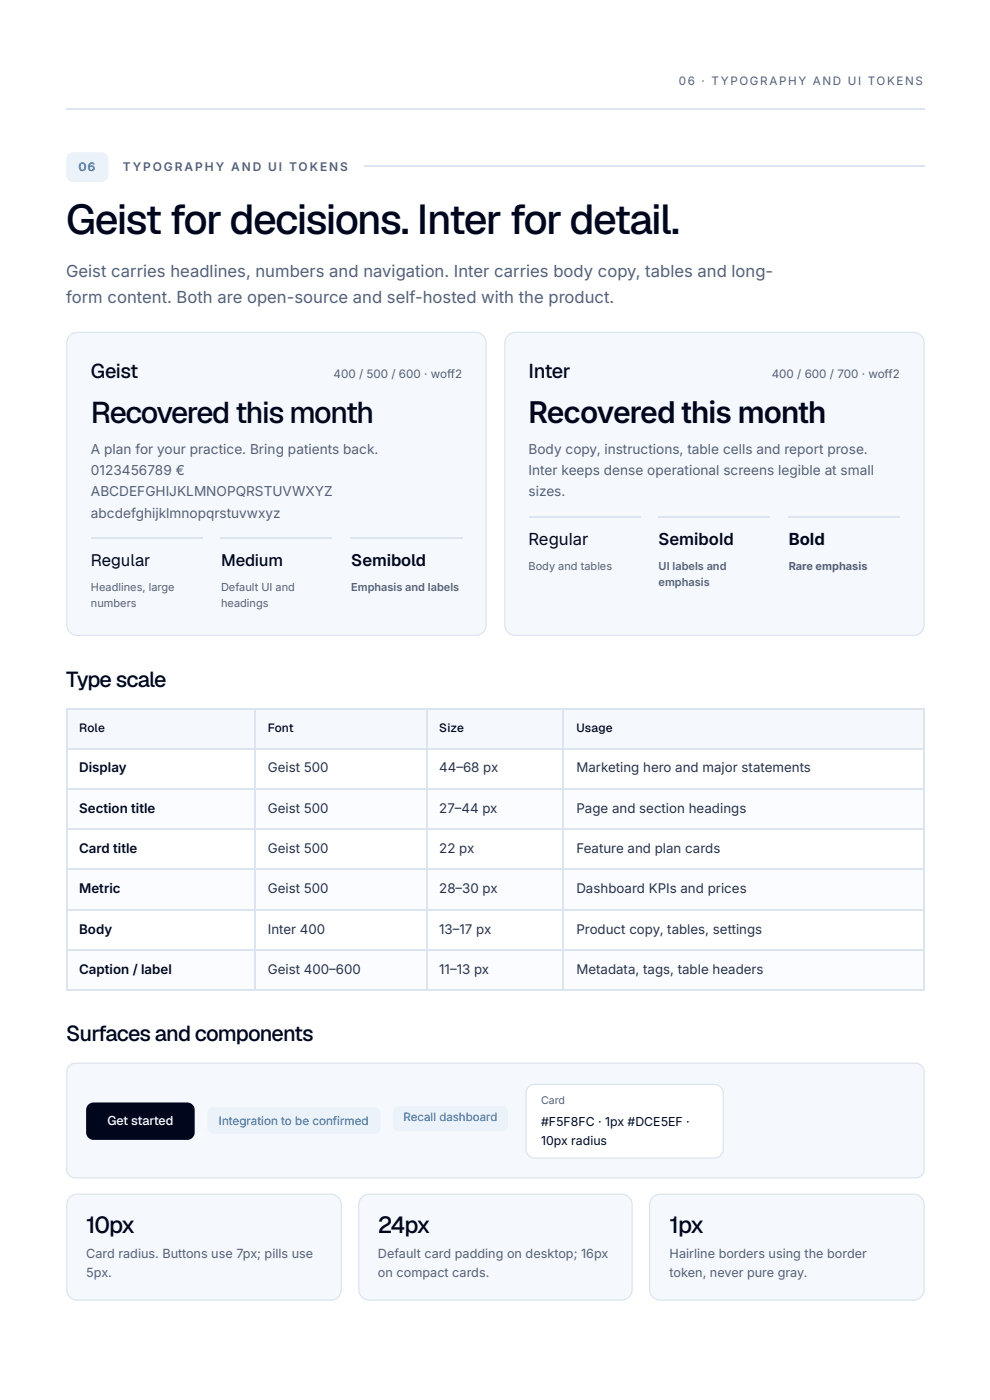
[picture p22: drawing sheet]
<svg xmlns="http://www.w3.org/2000/svg" width="210mm" height="297mm" viewBox="0 0 210 297" stroke-linecap="round" stroke-linejoin="round" font-family="sans-serif">
<defs><g id="words">
<text font-size="8.8" fill="#00061c" x="14" y="49.7">Geist for decisions. Inter for detail.</text>
<g font-size="6.3" fill="#00061c">
<text x="19.3" y="89.7">Recoveredthismonth</text>
<text x="112.1" y="89.7">Recovered this month</text>
</g>
<g font-size="4.9" fill="#00061c">
<text x="18.3" y="261.7">10px</text>
<text x="80.1" y="261.7">24px</text>
<text x="142" y="261.7">1px</text>
</g>
<g font-size="4.6" fill="#00061c">
<text x="14" y="145.8">Type scale</text>
<text x="14" y="220.9">Surfaces and components</text>
</g>
<g font-size="4.2" fill="#00061c">
<text x="19.3" y="80.2">Geist</text>
<text x="112.1" y="80.2">Inter</text>
</g>
<g font-size="3.5" fill="#526078">
<text x="14" y="58.7">Geist carries headlines, numbers and navigation. Inter carries body copy, tables and long-</text>
<text x="14" y="64.3">form content. Both are open-source and self-hosted with the product.</text>
</g>
<g font-size="3.5" fill="#00061c">
<text x="112.1" y="115.6">Regular</text>
<text x="139.6" y="115.6">Semibold</text>
<text x="167.2" y="115.6">Bold</text>
<text x="19.3" y="120.1">Regular</text>
<text x="46.9" y="120.1">Medium</text>
<text x="74.4" y="120.1">Semibold</text>
</g>
<g font-size="2.9" fill="#526078">
<text x="19.3" y="96.3">A plan for your practice. Bring patients back.</text>
<text x="19.3" y="100.8">0123456789 €</text>
<text x="112.1" y="96.3">Body copy, instructions, table cells and report prose.</text>
<text x="112.1" y="100.8">Inter keeps dense operational screens legible at small</text>
<text x="19.3" y="105.3">ABCDEFGHIJKLMNOPQRSTUVWXYZ</text>
<text x="112.1" y="105.3">sizes.</text>
<text x="19.3" y="109.8">abcdefghijklmnopqrstuvwxyz</text>
</g>
<g font-size="2.8" fill="#00061c">
<text x="16.8" y="163.8">Display</text>
<text x="16.8" y="172.5">Section title</text>
<text x="16.8" y="181">Card title</text>
<text x="16.8" y="189.4">Metric</text>
<text x="16.8" y="198.2">Body</text>
<text x="16.8" y="206.6">Caption / label</text>
</g>
<g font-size="2.8" fill="#26324a">
<text x="56.8" y="163.8">Geist 500</text>
<text x="93.1" y="163.8">44–68 px</text>
<text x="122.2" y="163.8">Marketing hero and major statements</text>
<text x="56.8" y="172.5">Geist 500</text>
<text x="93.1" y="172.5">27–44 px</text>
<text x="122.2" y="172.5">Page and section headings</text>
<text x="56.8" y="181">Geist 500</text>
<text x="93.1" y="181">22 px</text>
<text x="122.2" y="181">Feature and plan cards</text>
<text x="56.8" y="189.4">Geist 500</text>
<text x="93.1" y="189.4">28–30 px</text>
<text x="122.2" y="189.4">Dashboard KPIs and prices</text>
<text x="56.8" y="198.2">Inter 400</text>
<text x="93.1" y="198.2">13–17 px</text>
<text x="122.2" y="198.2">Product copy, tables, settings</text>
<text x="56.8" y="206.6">Geist 400–600</text>
<text x="93.1" y="206.6">11–13 px</text>
<text x="122.2" y="206.6">Metadata, tags, table headers</text>
</g>
<text font-size="2.7" fill="#fff" x="22.8" y="238.7">Get started</text>
<g font-size="2.7" fill="#526078">
<text x="18.3" y="267">Card radius. Buttons use 7px; pills use</text>
<text x="80.1" y="267">Default card padding on desktop; 16px</text>
<text x="142" y="267">Hairline borders using the border</text>
<text x="18.3" y="270.9">5px.</text>
<text x="80.1" y="270.9">on compact cards.</text>
<text x="142" y="270.9">token, never pure gray.</text>
</g>
<g font-size="2.6" fill="#00061c">
<text x="114.7" y="238.9">#F5F8FC · 1px #DCE5EF ·</text>
<text x="114.7" y="242.9">10px radius</text>
</g>
<g font-size="2.5" fill="#526078">
<text x="143.9" y="18">06 · TYPOGRAPHY AND UI TOKENS</text>
<text x="26" y="36.2">T YPOGRAPHY AND UI TOKENS</text>
<text x="70.7" y="80.2">400 / 500 / 600 · woff2</text>
<text x="163.6" y="80.2">400 / 600 / 700 · woff2</text>
</g>
<g font-size="2.5" fill="#006ec3">
<text x="16.7" y="36.2">06</text>
<text x="46.4" y="238.7">Integration to be confirmed</text>
</g>
<g font-size="2.5" fill="#00061c">
<text x="16.8" y="155.3">Role</text>
<text x="56.8" y="155.3">Font</text>
<text x="93.1" y="155.3">Size</text>
<text x="122.2" y="155.3">Usage</text>
</g>
<text font-size="2.4" fill="#006ec3" x="85.6" y="237.9">Recall dashboard</text>
<g font-size="2.3" fill="#526078">
<text x="19.3" y="125.4">Headlines, large</text>
<text x="46.9" y="125.4">Default UI and</text>
<text x="74.4" y="125.4">Emphasis and labels</text>
<text x="112.1" y="120.9">Body and tables</text>
<text x="139.6" y="120.9">UI labels and</text>
<text x="139.6" y="124.4">emphasis</text>
<text x="167.2" y="120.9">Rare emphasis</text>
<text x="19.3" y="128.9">numbers</text>
<text x="46.9" y="128.9">headings</text>
<text x="114.7" y="234.2">Card</text>
</g>
</g></defs>
<path d="M14 23.2h182.1" fill="none" stroke="#dce5ef" stroke-width=".26"/>
<g fill="#f5f8fc">
<path d="M14.3 150.3h39.9v8.5h-39.9z"/>
<path d="M54.2 150.3h36.3v8.5h-36.3z"/>
<path d="M90.5 150.3h29.1v8.5h-29.1z"/>
<path d="M119.6 150.3h76.5v8.5h-76.5z"/>
</g>
<g fill="#fafcff">
<path d="M14.3 167.2h39.9v8.7h-39.9z"/>
<path d="M54.2 167.2h36.3v8.7h-36.3z"/>
<path d="M90.5 167.2h29.1v8.7h-29.1z"/>
<path d="M119.6 167.2h76.5v8.7h-76.5z"/>
<path d="M14.3 184.4h39.9v8.5h-39.9z"/>
<path d="M54.2 184.4h36.3v8.5h-36.3z"/>
<path d="M90.5 184.4h29.1v8.5h-29.1z"/>
<path d="M119.6 184.4h76.5v8.5h-76.5z"/>
<path d="M14.3 201.6h39.9v8.5h-39.9z"/>
<path d="M54.2 201.6h36.3v8.5h-36.3z"/>
<path d="M90.5 201.6h29.1v8.5h-29.1z"/>
<path d="M119.6 201.6h76.5v8.5h-76.5z"/>
</g>
<g fill="none" stroke="#dce5ef" stroke-width=".26">
<path d="M14 150.4h182.1M14 158.9h182.1M14.2 150.3v59.8M54.1 150.3v59.8M90.6 150.3v59.8M119.5 150.3v59.8M195.9 150.3v59.8M14 167.3h182.1M14 175.8h182.1M14 184.3h182.1M14 193h182.1M14 201.5h182.1"/>
<path d="M14 209.9h182.1"/>
</g>
<path d="M14.7 226.1l.6-.4 .7-.1h178.1a1.87 1.87 0 0 1 1.8 1.8v20.6a1.87 1.87 0 0 1-1.8 1.9h-178.1a1.87 1.87 0 0 1-1.8-1.9v-20.6l.1-.7z" fill="#f5f8fc"/>
<path d="M14.7 226.1l.6-.4 .7-.1h178.1a1.87 1.87 0 0 1 1.8 1.8v20.6a1.87 1.87 0 0 1-1.8 1.9h-178.1a1.87 1.87 0 0 1-1.8-1.9v-20.6l.1-.7z" fill="none" stroke="#dce5ef" stroke-width=".26"/>
<path d="M14.5 32.7l1-.4h5.9a1.6 1.6 0 0 1 1.6 1.6v3.1a1.6 1.6 0 0 1-1.6 1.6h-5.8a1.6 1.6 0 0 1-1.6-1.6v-3.3z" fill="#ebf2f9"/>
<path d="M77.3 35.3h118.8" fill="none" stroke="#dce5ef" stroke-width=".26"/>
<path d="M14.8 71.2l.8-.5 .8-.2h84.4a2.27 2.27 0 0 1 2.3 2.3v59.7a2.27 2.27 0 0 1-2.3 2.3h-84.4a2.27 2.27 0 0 1-2.2-2.3v-59.7l.1-.9z" fill="#f5f8fc"/>
<path d="M14.8 71.2l.8-.5 .8-.2h84.4a2.27 2.27 0 0 1 2.3 2.3v59.7a2.27 2.27 0 0 1-2.3 2.3h-84.4a2.27 2.27 0 0 1-2.2-2.3v-59.7l.1-.9zM19.3 114.2h23.6M46.8 114.2h23.6M74.3 114.2h23.9" fill="none" stroke="#dce5ef" stroke-width=".26"/>
<path d="M107.7 71.2l.7-.5 .9-.2h84.4a2.27 2.27 0 0 1 2.2 2.3v59.7a2.27 2.27 0 0 1-2.2 2.3h-84.4a2.27 2.27 0 0 1-2.3-2.3v-59.7l.2-.9z" fill="#f5f8fc"/>
<path d="M107.7 71.2l.7-.5 .9-.2h84.4a2.27 2.27 0 0 1 2.2 2.3v59.7a2.27 2.27 0 0 1-2.2 2.3h-84.4a2.27 2.27 0 0 1-2.3-2.3v-59.7l.2-.9zM112.2 109.7h23.5M139.7 109.7h23.5M167.2 109.7h23.6" fill="none" stroke="#dce5ef" stroke-width=".26"/>
<path d="M18.7 234.4l.5-.4 .7-.1h19.8a1.6 1.6 0 0 1 1.6 1.6v4.7a1.6 1.6 0 0 1-1.6 1.6h-19.8a1.6 1.6 0 0 1-1.6-1.6v-4.9z" fill="#00061c"/>
<g fill="#ebf2f9">
<path d="M44.3 235.3l.9-.3h34.2a1.3 1.3 0 0 1 1.3 1.3v2.9a1.3 1.3 0 0 1-1.3 1.3h-34.2a1.3 1.3 0 0 1-1.3-1.3v-3.1z"/>
<path d="M83.7 235l.8-.3h22a1.2 1.2 0 0 1 1.2 1.2v2.9a1.2 1.2 0 0 1-1.2 1.2h-22a1.2 1.2 0 0 1-1.2-1.2l.1-3.1z"/>
</g>
<path d="M112.1 230.6l.6-.4 .7-.1h38.1a1.87 1.87 0 0 1 1.8 1.8v11.9a1.87 1.87 0 0 1-1.8 1.9h-38.1a1.87 1.87 0 0 1-1.9-1.9v-11.9l.2-.7z" fill="#fff"/>
<path d="M112.1 230.6l.6-.4 .7-.1h38.1a1.87 1.87 0 0 1 1.8 1.8v11.9a1.87 1.87 0 0 1-1.8 1.9h-38.1a1.87 1.87 0 0 1-1.9-1.9v-11.9l.2-.7z" fill="none" stroke="#dce5ef" stroke-width=".26"/>
<path d="M14.8 254l.8-.5 .8-.2h53.7a2.27 2.27 0 0 1 2.3 2.3v18a2.27 2.27 0 0 1-2.3 2.2h-53.7a2.27 2.27 0 0 1-2.2-2.2v-18.1l.2-.9z" fill="#f5f8fc"/>
<path d="M14.8 254l.8-.5 .8-.2h53.7a2.27 2.27 0 0 1 2.3 2.3v18a2.27 2.27 0 0 1-2.3 2.2h-53.7a2.27 2.27 0 0 1-2.2-2.2v-18.1l.2-.9z" fill="none" stroke="#dce5ef" stroke-width=".26"/>
<path d="M76.7 254l.8-.5 .8-.2h53.4a2.27 2.27 0 0 1 2.3 2.3v18a2.27 2.27 0 0 1-2.3 2.2h-53.4a2.27 2.27 0 0 1-2.2-2.2v-18.1l.2-.9z" fill="#f5f8fc"/>
<path d="M76.7 254l.8-.5 .8-.2h53.4a2.27 2.27 0 0 1 2.3 2.3v18a2.27 2.27 0 0 1-2.3 2.2h-53.4a2.27 2.27 0 0 1-2.2-2.2v-18.1l.2-.9z" fill="none" stroke="#dce5ef" stroke-width=".26"/>
<path d="M138.4 254l.7-.5 .9-.2h53.7a2.27 2.27 0 0 1 2.2 2.3v18a2.27 2.27 0 0 1-2.2 2.2h-53.7a2.27 2.27 0 0 1-2.3-2.2v-18.1l.2-.9z" fill="#f5f8fc"/>
<path d="M138.4 254l.7-.5 .9-.2h53.7a2.27 2.27 0 0 1 2.2 2.3v18a2.27 2.27 0 0 1-2.2 2.2h-53.7a2.27 2.27 0 0 1-2.3-2.2v-18.1l.2-.9z" fill="none" stroke="#dce5ef" stroke-width=".26"/>
<use href="#words"/>
</svg>
